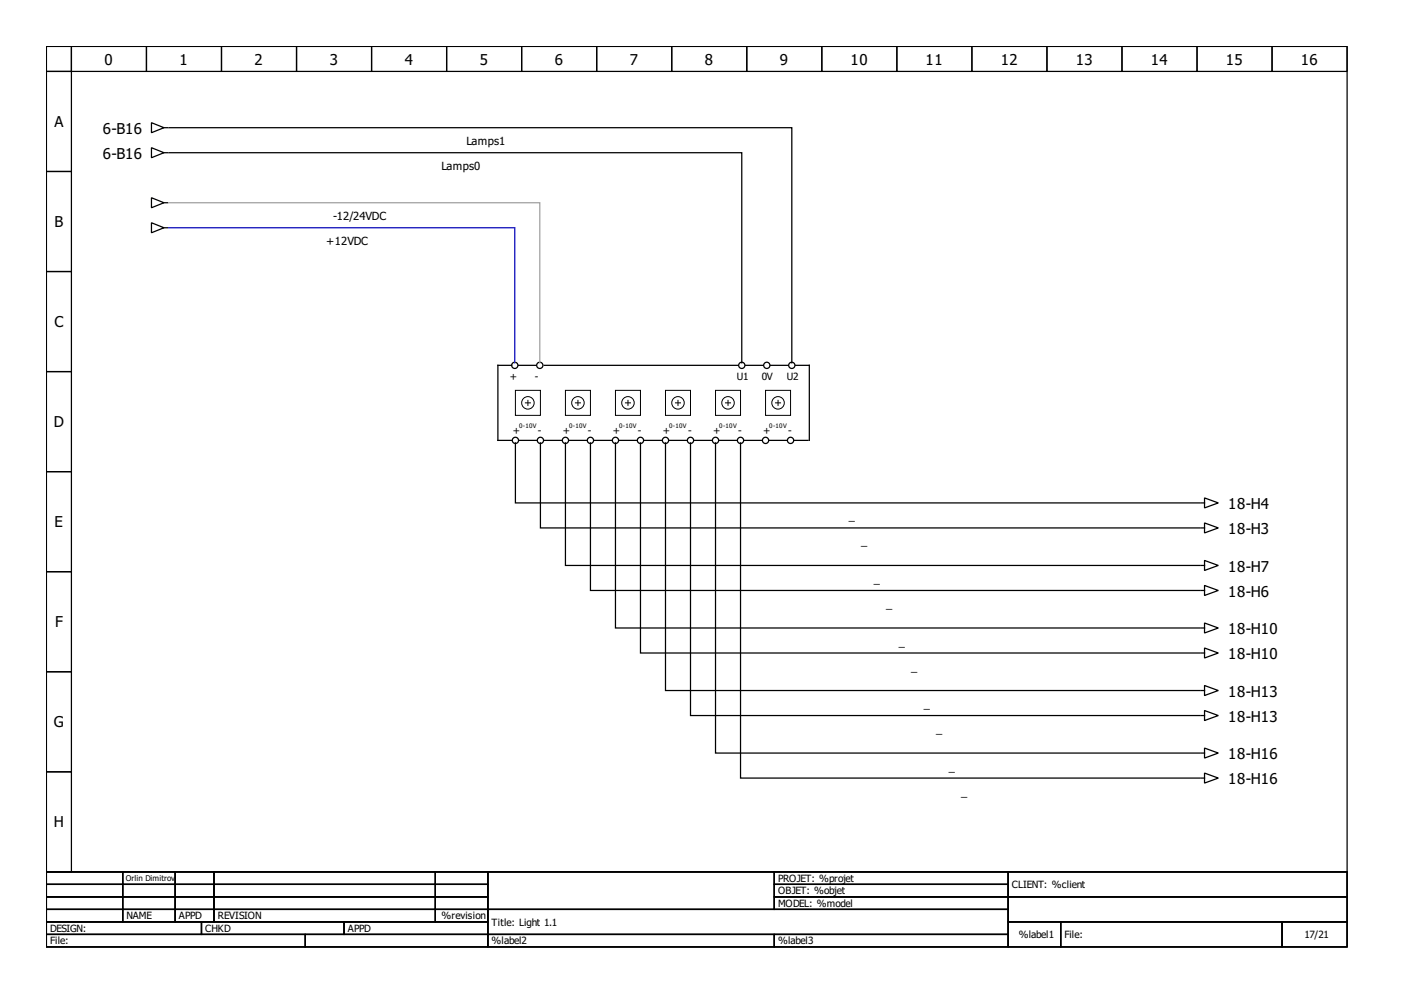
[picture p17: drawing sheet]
<svg xmlns="http://www.w3.org/2000/svg" width="297mm" height="210mm" viewBox="0 0 297 210" stroke-linecap="round" stroke-linejoin="round" font-family="sans-serif">
<defs><g id="words">
<g font-size="3.2">
<text x="22.1" y="13.6">0</text>
<text x="37.9" y="13.6">1</text>
<text x="53.7" y="13.6">2</text>
<text x="69.6" y="13.6">3</text>
<text x="85.4" y="13.6">4</text>
<text x="101.2" y="13.6">5</text>
<text x="117" y="13.6">6</text>
<text x="132.9" y="13.6">7</text>
<text x="148.7" y="13.6">8</text>
<text x="164.5" y="13.6">9</text>
<text x="179.4" y="13.6">10</text>
<text x="195.3" y="13.6">11</text>
<text x="211.1" y="13.6">12</text>
<text x="226.9" y="13.6">13</text>
<text x="242.8" y="13.6">14</text>
<text x="258.6" y="13.6">15</text>
<text x="274.4" y="13.6">16</text>
<text x="11.5" y="26.8">A</text>
<text x="21.7" y="28.3">6-B16</text>
<text x="21.7" y="33.5">6-B16</text>
<text x="11.5" y="47.9">B</text>
<text x="11.5" y="69">C</text>
<text x="11.4" y="90.1">D</text>
<text x="259.1" y="107.4">18-H4</text>
<text x="11.5" y="111.2">E</text>
<text x="259.1" y="112.7">18-H3</text>
<text x="259.1" y="120.6">18-H7</text>
<text x="259.1" y="125.9">18-H6</text>
<text x="11.6" y="132.3">F</text>
<text x="259.1" y="133.8">18-H10</text>
<text x="259.1" y="139.1">18-H10</text>
<text x="259.1" y="147">18-H13</text>
<text x="11.4" y="153.5">G</text>
<text x="259.1" y="152.3">18-H13</text>
<text x="259.1" y="160.2">18-H16</text>
<text x="259.1" y="165.5">18-H16</text>
<text x="11.4" y="174.6">H</text>
</g>
<g font-size="2.4">
<text x="93.2" y="35.9">Lamps0</text>
<text x="98.4" y="30.6">Lamps1</text>
<text x="70.3" y="46.5">-12/24VDC</text>
<text x="68.8" y="51.7">+12VDC</text>
<text x="179" y="109.8">_</text>
<text x="181.7" y="115.1">_</text>
<text x="184.3" y="123">_</text>
<text x="187" y="128.3">_</text>
<text x="189.6" y="136.2">_</text>
<text x="192.2" y="141.5">_</text>
<text x="194.9" y="149.4">_</text>
<text x="197.5" y="154.6">_</text>
<text x="200.2" y="162.6">_</text>
<text x="202.8" y="167.8">_</text>
</g>
<g font-size="2.1">
<text x="107.5" y="80.2">+</text>
<text x="112.8" y="80.2">-</text>
<text x="155.4" y="80.2">U1</text>
<text x="160.7" y="80.2">0V</text>
<text x="166" y="80.2">U2</text>
<text x="108.2" y="91.6">+</text>
<text x="113.5" y="91.6">-</text>
<text x="118.8" y="91.6">+</text>
<text x="124" y="91.6">-</text>
<text x="129.3" y="91.6">+</text>
<text x="134.6" y="91.6">-</text>
<text x="139.9" y="91.6">+</text>
<text x="145.1" y="91.6">-</text>
<text x="150.4" y="91.6">+</text>
<text x="155.7" y="91.6">-</text>
<text x="161" y="91.6">+</text>
<text x="166.3" y="91.6">-</text>
<text x="164.1" y="186">PROJET: %projet</text>
<text x="164.1" y="188.7">OBJET: %objet</text>
<text x="164.1" y="191.3">MODEL: %model</text>
<text x="213.5" y="187.4">CLIENT: %client</text>
<text x="10.6" y="196.6">DESIGN:</text>
<text x="26.7" y="194">NAME</text>
<text x="37.8" y="194">APPD</text>
<text x="43.3" y="196.6">CHKD</text>
<text x="45.9" y="194">REVISION</text>
<text x="73.4" y="196.6">APPD</text>
<text x="93.2" y="194">%revision</text>
<text x="103.7" y="195.3">Title: Light 1.1</text>
<text x="214.9" y="197.9">%label1</text>
<text x="224.6" y="197.9">File:</text>
<text x="275.2" y="197.9">17/21</text>
<text x="10.6" y="199.2">File:</text>
<text x="103.7" y="199.2">%label2</text>
<text x="164.1" y="199.2">%label3</text>
</g>
<text font-size="1.7" x="26.5" y="185.9">Orlin Dimitrov</text>
<g font-size="1.3">
<text x="109.5" y="90.3">0-10V</text>
<text x="120.1" y="90.3">0-10V</text>
<text x="130.6" y="90.3">0-10V</text>
<text x="141.2" y="90.3">0-10V</text>
<text x="151.7" y="90.3">0-10V</text>
<text x="162.3" y="90.3">0-10V</text>
</g>
</g></defs>
<g fill="none" stroke="#000" stroke-width=".26">
<path d="M9.8 9.8h274.4v174.1h-274.4zM9.8 9.8h5.3v5.3h-5.3zM9.8 15.1h5.3v21.1h-5.3zM15.1 9.8h15.8v5.3h-15.8zM30.9 9.8h15.8v5.3h-15.8zM46.7 9.8h15.9v5.3h-15.9zM62.6 9.8h15.8v5.3h-15.8zM78.4 9.8h15.8v5.3h-15.8zM94.2 9.8h15.9v5.3h-15.9zM110.1 9.8h15.8v5.3h-15.8zM125.9 9.8h15.8v5.3h-15.8zM141.7 9.8h15.8v5.3h-15.8z"/>
<path d="M157.5 9.8h15.9v5.3h-15.9zM173.4 9.8h15.8v5.3h-15.8zM189.2 9.8h15.8v5.3h-15.8zM205 9.8h15.9v5.3h-15.9zM220.9 9.8h15.8v5.3h-15.8zM236.7 9.8h15.8v5.3h-15.8zM252.5 9.8h15.9v5.3h-15.9zM268.4 9.8h15.8v5.3h-15.8zM9.8 36.2h5.3v21.1h-5.3zM32 31.2l2.6 1-2.6 1.1zM32 25.9l2.6 1-2.6 1.1zM34.6 32.2h.8"/>
<path d="M34.6 26.9h.8M35.6 32.2h120.9v44.3M35.6 26.9h131.4v49.6M9.8 57.3h5.3v21.1h-5.3zM32 41.7l2.6 1.1-2.6 1zM32 47l2.6 1-2.6 1.1zM34.6 42.8h.8M34.6 48h.8M9.8 78.4h5.3v21.1h-5.3zM107.9 77.1h-2.9v15.8h2.9M109.4 77.1h3.7M114.8 77.1h40.9"/>
<path d="M157.3 77.1h3.7M162.6 77.1h3.7M167.8 77.1h2.9v15.8M9.8 99.5h5.3v21.1h-5.3zM108.7 93.4v12.7h144.4M109.5 92.9h3.7M114 93.4v18h139.1M114.8 92.9h3.7M119.3 93.4v25.9h133.8M120.1 92.9h3.7M124.6 93.4v31.2h128.5M125.4 92.9h3.6"/>
<path d="M129.8 93.4v39.1h123.3M130.6 92.9h3.7M135.1 93.4v44.4h118M135.9 92.9h3.7M140.4 93.4v52.3h112.7M141.2 92.9h3.7M145.7 93.4v57.5h107.4M146.5 92.9h3.7M150.9 93.4v65.5h102.2M151.7 92.9h3.7M156.2 93.4v70.7h96.9M157 92.9h3.7"/>
<path d="M162.3 92.9h3.7M167.6 92.9h2.9M253.3 119.3h.8M253.3 106.1h.8M253.3 111.4h.8M254.1 118.2l2.9 1.1-2.9 1zM254.1 105l2.9 1.1-2.9 1.1zM254.1 110.3l2.9 1.1-2.9 1zM9.8 120.6h5.3v21.1h-5.3zM253.3 137.8h.8M253.3 132.5h.8M253.3 124.6h.8"/>
<path d="M254.1 136.7l2.9 1.1-2.9 1zM254.1 131.4l2.9 1.1-2.9 1zM254.1 123.5l2.9 1.1-2.9 1zM9.8 141.7h5.3v21.1h-5.3zM253.3 150.9h.8M253.3 145.7h.8M253.3 158.9h.8M254.1 149.9l2.9 1-2.9 1.1zM254.1 144.6l2.9 1.1-2.9 1zM254.1 157.8l2.9 1.1-2.9 1zM9.8 162.8h5.3v21.1h-5.3zM253.3 164.1h.8"/>
<path d="M254.1 163.1l2.9 1-2.9 1.1zM9.8 183.9h274.4v15.9h-274.4zM9.8 183.9h16.1v2.7h-16.1zM9.8 186.6h16.1v2.6h-16.1zM9.8 189.2h16.1v2.6h-16.1zM9.8 191.8h16.1v2.7h-16.1zM9.8 194.5h32.7v2.6h-32.7zM9.8 197.1h54.6v2.7h-54.6zM25.9 183.9h11.1v2.7h-11.1zM25.9 186.6h11.1v2.6h-11.1zM25.9 189.2h11.1v2.6h-11.1zM25.9 191.8h11.1v2.7h-11.1z"/>
<path d="M37 183.9h8.1v2.7h-8.1zM37 186.6h8.1v2.6h-8.1zM37 189.2h8.1v2.6h-8.1zM37 191.8h8.1v2.7h-8.1zM42.5 194.5h30.1v2.6h-30.1zM45.1 183.9h46.7v2.7h-46.7zM45.1 186.6h46.7v2.6h-46.7zM45.1 189.2h46.7v2.6h-46.7zM45.1 191.8h46.7v2.7h-46.7zM64.4 197.1h38.5v2.7h-38.5zM72.6 194.5h30.3v2.6h-30.3zM91.8 183.9h11.1v2.7h-11.1z"/>
<path d="M91.8 186.6h11.1v2.6h-11.1zM91.8 189.2h11.1v2.6h-11.1zM91.8 191.8h11.1v2.7h-11.1zM102.9 183.9h60.4v7.9h-60.4zM102.9 191.8h109.8v5.3h-109.8zM102.9 197.1h60.4v2.7h-60.4zM163.3 183.9h49.4v2.7h-49.4zM163.3 186.6h49.4v2.6h-49.4zM163.3 189.2h49.4v2.6h-49.4zM163.3 197.1h49.4v2.7h-49.4zM212.7 183.9h71.5v5.3h-71.5zM212.7 189.2h71.5v5.3h-71.5z"/>
<path d="M212.7 194.5h11.1v5.3h-11.1zM223.8 194.5h46.7v5.3h-46.7zM270.5 194.5h13.7v5.3h-13.7z"/>
<circle cx="108.6" cy="77.1" r=".66"/>
<circle cx="113.9" cy="77.1" r=".66"/>
<circle cx="156.5" cy="77.1" r=".66"/>
<circle cx="161.8" cy="77.1" r=".66"/>
<circle cx="167" cy="77.1" r=".66"/>
<circle cx="108.7" cy="92.9" r=".66"/>
<circle cx="114" cy="92.9" r=".66"/>
<circle cx="119.3" cy="92.9" r=".66"/>
<circle cx="124.6" cy="92.9" r=".66"/>
<circle cx="129.8" cy="92.9" r=".66"/>
<circle cx="135.1" cy="92.9" r=".66"/>
<circle cx="140.4" cy="92.9" r=".66"/>
<circle cx="145.7" cy="92.9" r=".66"/>
<circle cx="150.9" cy="92.9" r=".66"/>
<circle cx="156.2" cy="92.9" r=".66"/>
<circle cx="161.5" cy="92.9" r=".66"/>
<circle cx="166.8" cy="92.9" r=".66"/>
</g>
<g fill="none" stroke="#000" stroke-width=".21">
<path d="M108.7 82.3h5.3v5.3h-5.3zM110.8 85h1.1M111.4 84.5v1M119.3 82.3h5.3v5.3h-5.3zM121.4 85h1.1M121.9 84.5v1M129.8 82.3h5.3v5.3h-5.3zM132 85h1M132.5 84.5v1M140.4 82.3h5.3v5.3h-5.3zM142.5 85h1.1M143 84.5v1"/>
<path d="M150.9 82.3h5.3v5.3h-5.3zM153.1 85h1M153.6 84.5v1M161.5 82.3h5.3v5.3h-5.3zM163.6 85h1.1M164.1 84.5v1"/>
<circle cx="111.4" cy="85" r="1.32"/>
<circle cx="121.9" cy="85" r="1.32"/>
<circle cx="132.5" cy="85" r="1.32"/>
<circle cx="143" cy="85" r="1.32"/>
<circle cx="153.6" cy="85" r="1.32"/>
<circle cx="164.1" cy="85" r="1.32"/>
</g>
<path d="M35.6 42.8h78.3v33.7" fill="none" stroke="#a1a1a1" stroke-width=".26"/>
<path d="M35.6 48h73v28.5" fill="none" stroke="#00f" stroke-width=".26"/>
<use href="#words"/>
</svg>
